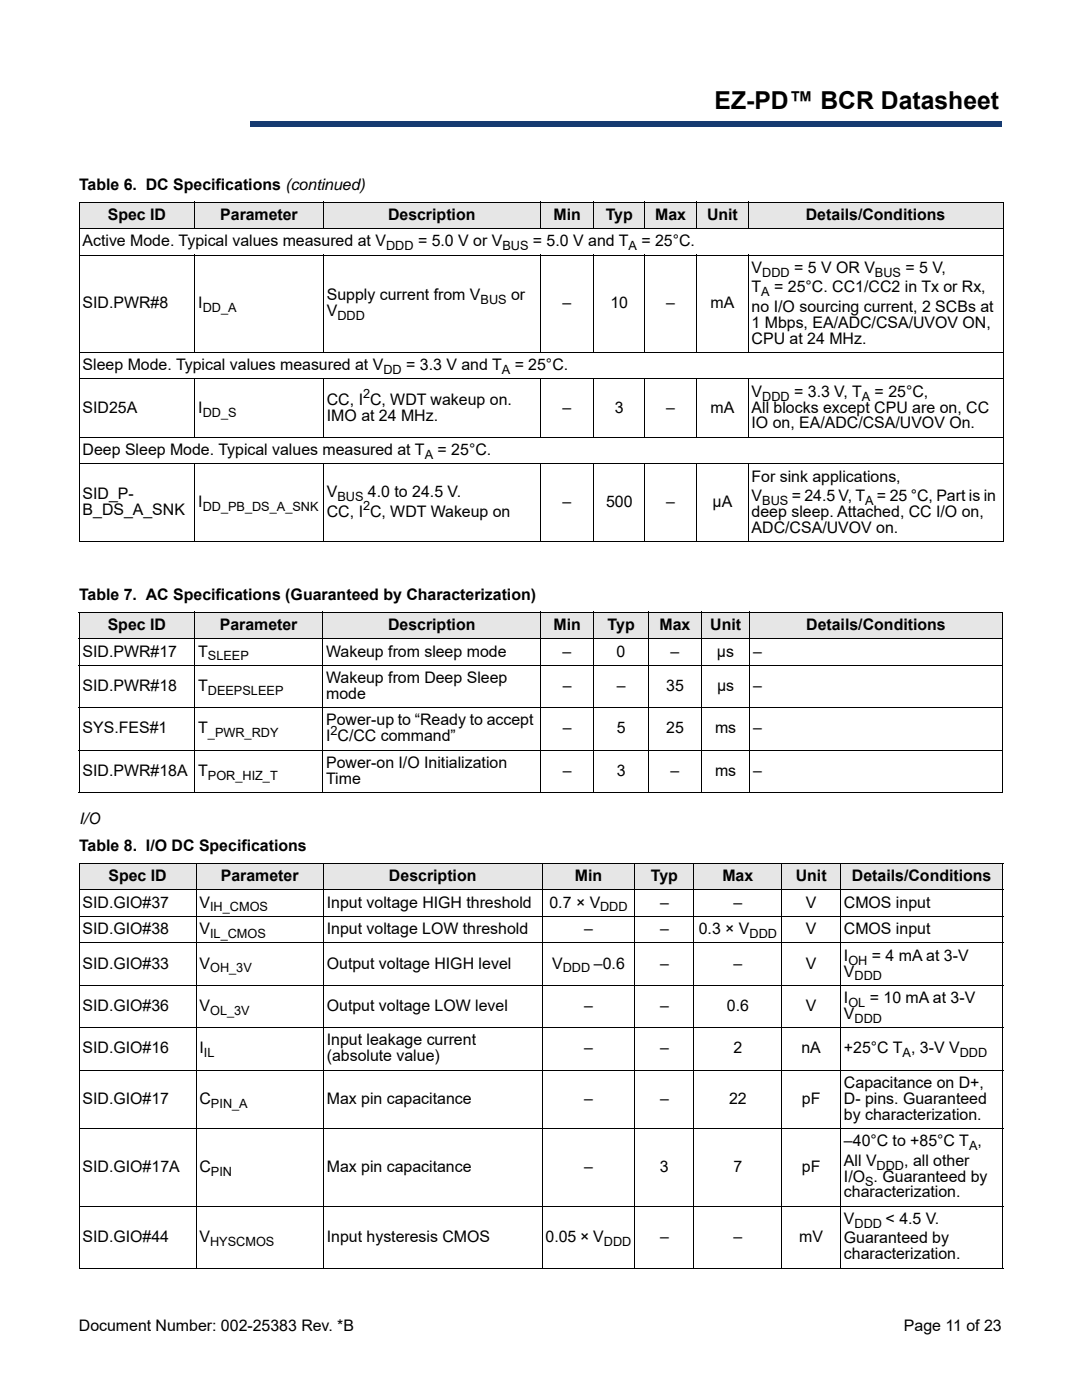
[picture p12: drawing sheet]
<svg xmlns="http://www.w3.org/2000/svg" width="216mm" height="279mm" viewBox="0 0 216 279" stroke-linecap="round" stroke-linejoin="round" font-family="sans-serif">
<defs><g id="words">
<text font-size="4.9" x="142.6" y="21.7">EZ-PD™ BCR Datasheet</text>
<g font-size="3.2">
<text x="15.8" y="37.9">Table 6. DC Specifications (continued)</text>
<text x="21.5" y="43.9">Spec ID</text>
<text x="43.9" y="43.9">Parameter</text>
<text x="77.4" y="43.9">Description</text>
<text x="110.4" y="43.9">Min</text>
<text x="120.9" y="43.9">Typ</text>
<text x="130.7" y="43.9">Max</text>
<text x="141.1" y="43.9">Unit</text>
<text x="160.8" y="43.9">Details/Conditions</text>
<text x="16.5" y="49.2">Active Mode. Typical values measured at V</text>
<text x="83.4" y="49.2">= 5.0 V or V</text>
<text x="106.3" y="49.2">= 5.0 V and T</text>
<text x="128" y="49.2">= 25°C.</text>
<text x="65.2" y="59.9">Supply current from V</text>
<text x="102" y="59.9">or</text>
<text x="150" y="54.5">V</text>
<text x="150" y="58.4">T</text>
<text x="154.5" y="58.4">= 25°C. CC1/CC2 in Tx or Rx,</text>
<text x="158.5" y="54.5">= 5 V OR V</text>
<text x="180.7" y="54.5">= 5 V,</text>
<text x="16.5" y="61.5">SID.PWR#8</text>
<text x="39.6" y="61.5">I</text>
<text x="65.2" y="63.1">V</text>
<text x="112.3" y="61.5">–</text>
<text x="121.8" y="61.5">10</text>
<text x="132.9" y="61.5">–</text>
<text x="141.8" y="61.5">mA</text>
<text x="150" y="62.2">no I/O sourcing current, 2 SCBs at</text>
<text x="150" y="65.4">1 Mbps, EA/ADC/CSA/UVOV ON,</text>
<text x="150" y="68.6">CPU at 24 MHz.</text>
<text x="16.5" y="73.9">Sleep Mode. Typical values measured at V</text>
<text x="81.1" y="73.9">= 3.3 V and T</text>
<text x="102.7" y="73.9">= 25°C.</text>
<text x="16.5" y="82.3">SID25A</text>
<text x="39.6" y="82.3">I</text>
<text x="65.2" y="80.8">CC, I C, WDT wakeup on.</text>
<text x="65.2" y="83.9">IMO at 24 MHz.</text>
<text x="112.3" y="82.3">–</text>
<text x="122.7" y="82.3">3</text>
<text x="132.9" y="82.3">–</text>
<text x="141.8" y="82.3">mA</text>
<text x="150" y="79.2">V</text>
<text x="150" y="82.3">All blocks except CPU are on, CC</text>
<text x="158.5" y="79.2">= 3.3 V, T</text>
<text x="174.5" y="79.2">= 25°C,</text>
<text x="150" y="85.5">IO on, EA/ADC/CSA/UVOV On.</text>
<text x="16.5" y="90.8">Deep Sleep Mode. Typical values measured at T</text>
<text x="87.3" y="90.8">= 25°C.</text>
<text x="16.5" y="99.6">SID_P-</text>
<text x="39.6" y="101.2">I</text>
<text x="65.2" y="99.3">V</text>
<text x="73.4" y="99.3">4.0 to 24.5 V.</text>
<text x="112.3" y="101.2">–</text>
<text x="120.9" y="101.2">500</text>
<text x="132.9" y="101.2">–</text>
<text x="142.2" y="101.2">µA</text>
<text x="150" y="96.1">For sink applications,</text>
<text x="150" y="100">V</text>
<text x="158" y="100">= 24.5 V, T</text>
<text x="175" y="100">= 25 °C, Part is in</text>
<text x="16.5" y="102.8">B_DS_A_SNK</text>
<text x="65.2" y="103.1">CC, I C, WDT Wakeup on</text>
<text x="150" y="103.1">deep sleep. Attached, CC I/O on,</text>
<text x="150" y="106.3">ADC/CSA/UVOV on.</text>
<text x="15.8" y="119.7">Table 7. AC Specifications (Guaranteed by Characterization)</text>
<text x="21.5" y="125.7">Spec ID</text>
<text x="43.9" y="125.7">Parameter</text>
<text x="77.4" y="125.7">Description</text>
<text x="110.4" y="125.7">Min</text>
<text x="121.2" y="125.7">Typ</text>
<text x="131.6" y="125.7">Max</text>
<text x="141.7" y="125.7">Unit</text>
<text x="160.9" y="125.7">Details/Conditions</text>
<text x="16.5" y="131">SID.PWR#17</text>
<text x="39.6" y="131">T</text>
<text x="65.1" y="131">Wakeup from sleep mode</text>
<text x="112.3" y="131">–</text>
<text x="123" y="131">0</text>
<text x="133.8" y="131">–</text>
<text x="143.1" y="131">µs</text>
<text x="150.3" y="131">–</text>
<text x="16.5" y="137.9">SID.PWR#18</text>
<text x="39.6" y="137.9">T</text>
<text x="65.1" y="136.3">Wakeup from Deep Sleep</text>
<text x="112.3" y="137.9">–</text>
<text x="123.1" y="137.9">–</text>
<text x="132.9" y="137.9">35</text>
<text x="143.1" y="137.9">µs</text>
<text x="150.3" y="137.9">–</text>
<text x="65.1" y="139.5">mode</text>
<text x="16.5" y="146.4">SYS.FES#1</text>
<text x="39.6" y="146.4">T</text>
<text x="65.1" y="144.8">Power-up to “Ready to accept</text>
<text x="65.1" y="148">I C/CC command”</text>
<text x="112.3" y="146.4">–</text>
<text x="123.1" y="146.4">5</text>
<text x="132.9" y="146.4">25</text>
<text x="142.7" y="146.4">ms</text>
<text x="150.3" y="146.4">–</text>
<text x="16.5" y="154.8">SID.PWR#18A T</text>
<text x="65.1" y="153.2">Power-on I/O Initialization</text>
<text x="112.3" y="154.8">–</text>
<text x="123.1" y="154.8">3</text>
<text x="133.8" y="154.8">–</text>
<text x="142.7" y="154.8">ms</text>
<text x="150.3" y="154.8">–</text>
<text x="65.1" y="156.4">Time</text>
<text x="15.8" y="164.5">I/O</text>
<text x="15.8" y="169.8">Table 8. I/O DC Specifications</text>
<text x="21.6" y="175.8">Spec ID</text>
<text x="44" y="175.8">Parameter</text>
<text x="77.6" y="175.8">Description</text>
<text x="114.7" y="175.8">Min</text>
<text x="129.9" y="175.8">Typ</text>
<text x="144.2" y="175.8">Max</text>
<text x="158.8" y="175.8">Unit</text>
<text x="170" y="175.8">Details/Conditions</text>
<text x="16.5" y="181.1">SID.GIO#37</text>
<text x="39.8" y="181.1">V</text>
<text x="65.2" y="181.1">Input voltage HIGH threshold</text>
<text x="109.6" y="181.1">0.7 × V</text>
<text x="131.7" y="181.1">–</text>
<text x="146.4" y="181.1">–</text>
<text x="160.8" y="181.1">V</text>
<text x="168.4" y="181.1">CMOS input</text>
<text x="16.5" y="186.4">SID.GIO#38</text>
<text x="39.8" y="186.4">V</text>
<text x="65.2" y="186.4">Input voltage LOW threshold</text>
<text x="116.6" y="186.4">–</text>
<text x="131.7" y="186.4">–</text>
<text x="139.4" y="186.4">0.3 × V</text>
<text x="160.8" y="186.4">V</text>
<text x="168.4" y="191.7">I</text>
<text x="168.4" y="186.4">CMOS input</text>
<text x="174" y="191.7">= 4 mA at 3-V</text>
<text x="16.5" y="193.3">SID.GIO#33</text>
<text x="39.8" y="193.3">V</text>
<text x="65.2" y="193.3">Output voltage HIGH level</text>
<text x="110.2" y="193.3">V</text>
<text x="118.5" y="193.3">–0.6</text>
<text x="131.7" y="193.3">–</text>
<text x="146.4" y="193.3">–</text>
<text x="160.8" y="193.3">V</text>
<text x="168.4" y="194.9">V</text>
<text x="16.5" y="201.8">SID.GIO#36</text>
<text x="39.8" y="201.8">V</text>
<text x="65.2" y="201.8">Output voltage LOW level</text>
<text x="116.6" y="201.8">–</text>
<text x="131.7" y="201.8">–</text>
<text x="145" y="201.8">0.6</text>
<text x="160.8" y="201.8">V</text>
<text x="168.4" y="203.3">V</text>
<text x="168.4" y="200.2">I</text>
<text x="173.6" y="200.2">= 10 mA at 3-V</text>
<text x="65.2" y="208.6">Input leakage current</text>
<text x="16.5" y="210.2">SID.GIO#16</text>
<text x="39.8" y="210.2">I</text>
<text x="65.2" y="211.8">(absolute value)</text>
<text x="116.5" y="210.2">–</text>
<text x="131.7" y="210.2">–</text>
<text x="146.4" y="210.2">2</text>
<text x="159.9" y="210.2">nA</text>
<text x="168.4" y="210.2">+25°C T , 3-V V</text>
<text x="16.5" y="220.3">SID.GIO#17</text>
<text x="39.8" y="220.3">C</text>
<text x="65.2" y="220.3">Max pin capacitance</text>
<text x="116.5" y="220.3">–</text>
<text x="131.7" y="220.3">–</text>
<text x="145.5" y="220.3">22</text>
<text x="160" y="220.3">pF</text>
<text x="168.4" y="217.1">Capacitance on D+,</text>
<text x="168.4" y="220.3">D- pins. Guaranteed</text>
<text x="168.4" y="223.5">by characterization.</text>
<text x="16.5" y="233.9">SID.GIO#17A</text>
<text x="39.8" y="233.9">C</text>
<text x="65.2" y="233.9">Max pin capacitance</text>
<text x="116.5" y="233.9">–</text>
<text x="131.7" y="233.9">3</text>
<text x="146.4" y="233.9">7</text>
<text x="160" y="233.9">pF</text>
<text x="168.4" y="228.7">–40°C to +85°C T ,</text>
<text x="168.4" y="232.6">All V</text>
<text x="180.4" y="232.6">, all other</text>
<text x="168.4" y="235.8">I/O . Guaranteed by</text>
<text x="168.4" y="239">characterization.</text>
<text x="168.4" y="244.3">V</text>
<text x="176.7" y="244.3">&lt; 4.5 V.</text>
<text x="16.5" y="247.8">SID.GIO#44</text>
<text x="39.8" y="247.8">V</text>
<text x="65.2" y="247.8">Input hysteresis CMOS</text>
<text x="108.9" y="247.8">0.05 × V</text>
<text x="131.7" y="247.8">–</text>
<text x="146.4" y="247.8">–</text>
<text x="159.5" y="247.8">mV</text>
<text x="168.4" y="248.2">Guaranteed by</text>
<text x="168.4" y="251.3">characterization.</text>
<text x="15.7" y="265.6">Document Number: 002-25383 Rev. *B</text>
<text x="180.4" y="265.6">Page 11 of 23</text>
</g>
<g font-size="2.5">
<text x="77" y="50">DDD</text>
<text x="100.2" y="50">BUS</text>
<text x="125.4" y="50">A</text>
<text x="151.9" y="59.1">A</text>
<text x="152.1" y="55.3">DDD</text>
<text x="174.6" y="55.3">BUS</text>
<text x="40.4" y="62.3">DD_A</text>
<text x="67.3" y="63.9">DDD</text>
<text x="95.9" y="60.7">BUS</text>
<text x="76.5" y="74.7">DD</text>
<text x="100.1" y="74.7">A</text>
<text x="40.4" y="83.1">DD_S</text>
<text x="72.4" y="79.5">2</text>
<text x="152.1" y="79.9">DDD</text>
<text x="172" y="79.9">A</text>
<text x="84.8" y="91.6">A</text>
<text x="67.3" y="100.1">BUS</text>
<text x="72.4" y="101.9">2</text>
<text x="152.1" y="100.8">BUS</text>
<text x="172.6" y="100.8">A</text>
<text x="40.4" y="102">DD_PB_DS_A_SNK</text>
<text x="41.5" y="131.8">SLEEP</text>
<text x="41.5" y="138.7">DEEPSLEEP</text>
<text x="41.5" y="147.2">_PWR_RDY</text>
<text x="66" y="146.7">2</text>
<text x="41.5" y="155.6">POR_HIZ_T</text>
<text x="41.9" y="181.9">IH_CMOS</text>
<text x="119.8" y="181.9">DDD</text>
<text x="41.9" y="187.2">IL_CMOS</text>
<text x="149.6" y="187.2">DDD</text>
<text x="41.9" y="194.1">OH_3V</text>
<text x="112.3" y="194.1">DDD</text>
<text x="169.3" y="192.5">OH</text>
<text x="170.5" y="195.7">DDD</text>
<text x="41.9" y="202.5">OL_3V</text>
<text x="169.3" y="201">OL</text>
<text x="170.5" y="204.1">DDD</text>
<text x="40.7" y="211">IL</text>
<text x="180.1" y="211">A</text>
<text x="191.5" y="211">DDD</text>
<text x="42.1" y="221.1">PIN_A</text>
<text x="174.9" y="233.4">DDD</text>
<text x="193.4" y="229.5">A</text>
<text x="42.1" y="234.7">PIN</text>
<text x="172.6" y="236.6">S</text>
<text x="170.5" y="245.1">DDD</text>
<text x="41.9" y="248.6">HYSCMOS</text>
<text x="120.5" y="248.6">DDD</text>
</g>
</g></defs>
<path d="M50 24.3h149.8v1h-149.8z" fill="#163b71"/>
<path d="M50 24.3h149.9" fill="none" stroke="#163b71" stroke-width=".2"/>
<path d="M199.7 24.3h.2v1h-.2z" fill="#163b71"/>
<path d="M49.9 25.3h149.9" fill="none" stroke="#163b71" stroke-width=".2"/>
<path d="M49.9 24.3h.2v1h-.2z" fill="#163b71"/>
<g fill="#e6e6e6">
<path d="M15.8 40.3h23.1v5.3h-23.1z"/>
<path d="M38.9 40.3h25.6v5.3h-25.6z"/>
<path d="M64.5 40.3h43.3v5.3h-43.3z"/>
<path d="M107.8 40.3h10.7v5.3h-10.7z"/>
<path d="M118.5 40.3h10.1v5.3h-10.1z"/>
<path d="M128.6 40.3h10.4v5.3h-10.4z"/>
<path d="M139 40.3h10.3v5.3h-10.3z"/>
<path d="M149.3 40.3h50.9v5.3h-50.9z"/>
</g>
<g fill="none" stroke="#000" stroke-width=".2">
<path d="M15.7 40.3h184.5M15.7 45.6h184.5M15.7 50.9h184.5M15.8 40.4v67.6M38.9 40.3v5.4M38.9 50.8v19.6M64.5 40.3v5.4M64.5 50.8v19.6M107.8 40.3v5.4M107.8 50.8v19.6M118.5 40.3v5.4M118.5 50.8v19.6"/>
<path d="M128.6 40.3v5.4M128.6 50.8v19.6M139 40.3v5.4M139 50.8v19.6M149.3 40.3v5.4M149.3 50.8v19.6M200.2 40.4v67.6M15.7 70.3h184.5M15.7 75.6h184.5M38.9 75.5v11.9M64.5 75.5v11.9M107.8 75.5v11.9"/>
<path d="M118.5 75.5v11.9M128.6 75.5v11.9M139 75.5v11.9M149.3 75.5v11.9M15.7 87.3h184.5M15.7 92.6h184.5M38.9 92.5v15.7M64.5 92.5v15.7M107.8 92.5v15.7M118.5 92.5v15.7M128.6 92.5v15.7M139 92.5v15.7"/>
<path d="M149.3 92.5v15.7M15.7 108.1h184.5"/>
</g>
<g fill="#e6e6e6">
<path d="M15.8 122.2h23v5.3h-23z"/>
<path d="M38.8 122.2h25.6v5.3h-25.6z"/>
<path d="M64.4 122.2h43.5v5.3h-43.5z"/>
<path d="M107.9 122.2h10.6v5.3h-10.6z"/>
<path d="M118.5 122.2h10.9v5.3h-10.9z"/>
<path d="M129.4 122.2h10.6v5.3h-10.6z"/>
<path d="M140 122.2h9.6v5.3h-9.6z"/>
<path d="M149.6 122.2h50.4v5.3h-50.4z"/>
</g>
<g fill="none" stroke="#000" stroke-width=".2">
<path d="M15.7 122.2h184.4M15.7 127.5h184.4M15.7 132.8h184.4M15.8 122.3v35.8M38.8 122.1v36.2M64.4 122.1v36.2M107.9 122.1v36.2M118.5 122.1v36.2M129.4 122.1v36.2M140 122.1v36.2M149.6 122.1v36.2M200 122.3v35.8"/>
<path d="M15.7 141.2h184.4M15.7 149.7h184.4M15.7 158.2h184.4"/>
</g>
<g fill="#e6e6e6">
<path d="M15.8 172.3h23.3v5.3h-23.3z"/>
<path d="M39.1 172.3h25.4v5.3h-25.4z"/>
<path d="M64.5 172.3h43.7v5.3h-43.7z"/>
<path d="M108.2 172.3h18.5v5.3h-18.5z"/>
<path d="M126.7 172.3h11.8v5.3h-11.8z"/>
<path d="M138.5 172.3h17.5v5.3h-17.5z"/>
<path d="M156 172.3h11.7v5.3h-11.7z"/>
<path d="M167.7 172.3h32.4v5.3h-32.4z"/>
</g>
<g fill="none" stroke="#000" stroke-width=".2">
<path d="M15.7 172.3h184.5M15.7 177.6h184.5M15.8 172.4v80.6M39.1 172.2v81M64.5 172.2v81M108.2 172.2v81M126.7 172.2v81M138.5 172.2v81M156 172.2v81M167.7 172.2v81M200.1 172.4v80.6M15.7 182.9h184.5"/>
<path d="M15.7 188.2h184.5M15.7 196.6h184.5M15.7 205.1h184.5M15.7 213.6h184.5M15.7 225.2h184.5M15.7 240.7h184.5M15.7 253.1h184.5"/>
</g>
<use href="#words"/>
</svg>
